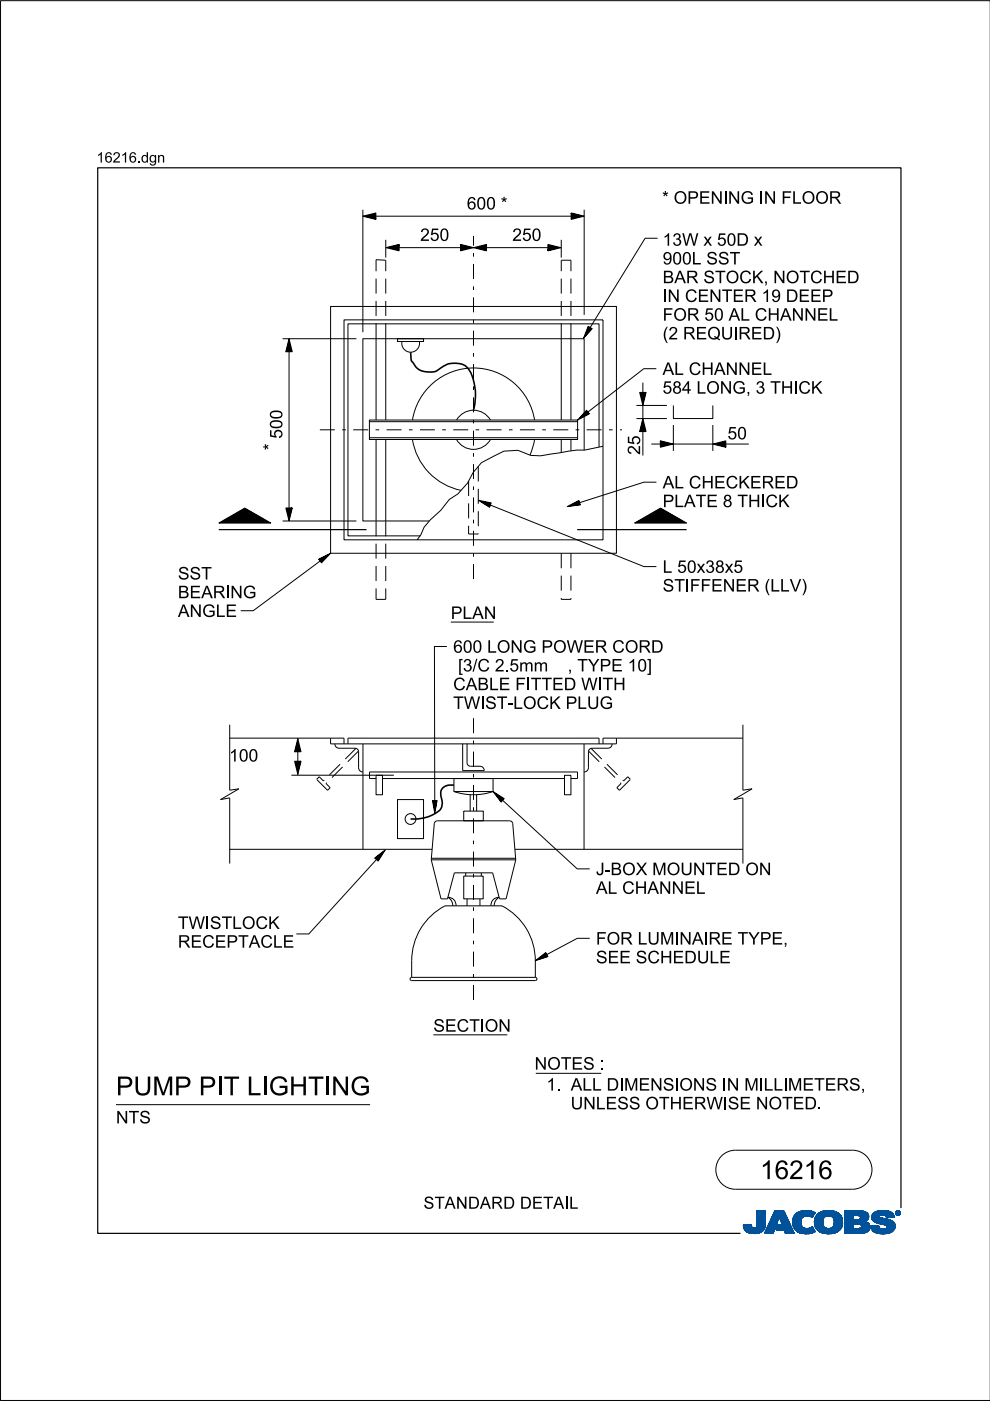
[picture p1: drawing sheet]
<svg xmlns="http://www.w3.org/2000/svg" width="210mm" height="297mm" viewBox="0 0 210 297" stroke-linecap="round" stroke-linejoin="round" font-family="sans-serif">
<defs><g id="words">
<g font-size="4">
<text x="24.6" y="232.2">PUM</text>
<text x="36.9" y="232.2">P PI</text>
<text x="47.4" y="232.2">T LI</text>
<text x="57" y="232.2">GH</text>
<text x="70.2" y="232.2">N</text>
<text x="74.2" y="232.2">G</text>
<text x="161.1" y="250">16216</text>
</g>
<g font-size="2.6">
<text x="99" y="44.4">600*</text>
<text x="140.4" y="43.2">*OPEN</text>
<text x="153.3" y="43.2">I</text>
<text x="162" y="43.2">N</text>
<text x="165.7" y="43.2">FLOOR</text>
<text x="89.1" y="51.1">250</text>
<text x="108.6" y="51.1">250</text>
<text x="140.5" y="52.1">13W</text>
<text x="149.1" y="52.1">x50D x</text>
<text x="140.5" y="56.1">900LSST</text>
<text x="140.5" y="64">I</text>
<text x="140.5" y="60">BAR STOCK,N</text>
<text x="145.2" y="64">CEN</text>
<text x="153" y="64">TER 19DEEP</text>
<text x="166.6" y="60">OTCH</text>
<text x="177.1" y="60">ED</text>
<text x="140.5" y="72">(</text>
<text x="140.5" y="68">FOR 50ALCH</text>
<text x="141.7" y="72">2REQUI</text>
<text x="156.5" y="72">RED)</text>
<text x="165.4" y="68">AN</text>
<text x="170.5" y="68">N</text>
<text x="173.2" y="68">EL</text>
<text x="140.5" y="83.5">584LON</text>
<text x="140.5" y="79.5">ALCH</text>
<text x="151.4" y="79.5">AN</text>
<text x="155.3" y="83.5">G,3TH</text>
<text x="156.5" y="79.5">N</text>
<text x="159.2" y="79.5">EL</text>
<text x="168.2" y="83.5">I</text>
<text x="169.3" y="83.5">CK</text>
<text x="58.5" y="95.5" transform="rotate(-90 58.5 95.5)">*</text>
<text x="59.9" y="93" transform="rotate(-90 59.9 93)">500</text>
<text x="154.2" y="93.2">50</text>
<text x="135.7" y="96.4" transform="rotate(-90 135.7 96.4)">25</text>
<text x="140.5" y="107.5">PLATE 8TH</text>
<text x="140.5" y="103.6">ALCH</text>
<text x="151.4" y="103.6">ECKERED</text>
<text x="161.3" y="107.5">I</text>
<text x="162.3" y="107.5">CK</text>
<text x="37.7" y="122.9">SST</text>
<text x="140.5" y="125.4">STI</text>
<text x="140.5" y="121.4">L50x38x5</text>
<text x="146.3" y="125.4">FFEN</text>
<text x="155.9" y="125.4">ER (</text>
<text x="163.3" y="125.4">LLV)</text>
<text x="37.7" y="130.8">AN</text>
<text x="37.7" y="126.8">BEARI</text>
<text x="42.9" y="130.8">GLE</text>
<text x="48.8" y="126.8">N</text>
<text x="51.5" y="126.8">G</text>
<text x="95.6" y="131.2">PLAN</text>
<text x="96.1" y="138.4">600LON</text>
<text x="97.1" y="142.4">[/</text>
<text x="108" y="142.4">5</text>
<text x="110.9" y="138.4">G POW ER CORD</text>
<text x="120.3" y="142.4">,TYPE 10]</text>
<text x="96.1" y="146.3">CABLE FI</text>
<text x="112.5" y="146.3">TTED W I</text>
<text x="127.7" y="146.3">TH</text>
<text x="96.1" y="150.3">TW I</text>
<text x="102.9" y="150.3">ST-</text>
<text x="108.8" y="150.3">LOCK PLUG</text>
<text x="48.6" y="161.5">100</text>
<text x="126.4" y="185.5">J-</text>
<text x="129.4" y="185.5">BOX M</text>
<text x="141.4" y="185.5">OUN</text>
<text x="149.6" y="185.5">TED ON</text>
<text x="126.4" y="189.5">ALCH</text>
<text x="137.3" y="189.5">AN</text>
<text x="142.4" y="189.5">N</text>
<text x="145.1" y="189.5">EL</text>
<text x="37.7" y="197">TW I</text>
<text x="44.5" y="197">STLOCK</text>
<text x="37.7" y="200.9">RECEPTACLE</text>
<text x="126.4" y="200.3">FOR LUM</text>
<text x="143" y="200.3">I</text>
<text x="146.7" y="200.3">AI</text>
<text x="150.2" y="200.3">RE TYPE,</text>
<text x="126.4" y="204.2">SEE SCH</text>
<text x="142.6" y="204.2">EDULE</text>
<text x="91.9" y="218.7">SECTI</text>
<text x="102.8" y="218.7">ON</text>
<text x="113.3" y="226.8">N</text>
<text x="116" y="226.8">OTES :</text>
<text x="115.9" y="231.2">1.ALLDI</text>
<text x="132.3" y="231.2">M</text>
<text x="135.4" y="231.2">EN</text>
<text x="140.5" y="231.2">SI</text>
<text x="144" y="231.2">ON</text>
<text x="154.1" y="231.2">N</text>
<text x="157.8" y="231.2">M</text>
<text x="161.9" y="231.2">L</text>
<text x="167.1" y="231.2">M</text>
<text x="170.1" y="231.2">ETERS,</text>
<text x="24.6" y="238.2">N</text>
<text x="27.3" y="238.2">TS</text>
<text x="121" y="235.2">UN</text>
<text x="126.3" y="235.2">LESS OTH</text>
<text x="144.6" y="235.2">ERW I</text>
<text x="154.3" y="235.2">SE N</text>
<text x="162.9" y="235.2">OTED.</text>
<text x="89.8" y="256.3">STAN</text>
<text x="99.2" y="256.3">DARD DETAI</text>
<text x="120.6" y="256.3">L</text>
</g>
<g font-size="2.2">
<text x="20.5" y="34.5">16216.</text>
<text x="29.9" y="34.5">dgn</text>
</g>
</g></defs>
<g fill="none" stroke="#00539a" stroke-width=".21">
<path d="M157.6 259.8h1.7M157.6 259.9h1.7M157.6 259.9l1.7 .1M157.6 260h1.8M158.1 259.7h1.2M159.3 259.7h-1.7l.1 .7M159.3 259.7h-.9M159.3 259.7l.1 .3M159.4 260l.1 .3M160.4 260l-.2 .3h2M160.5 259.6h1.8M160.5 259.6l-.1 .4"/>
<path d="M160.5 259.7h1.8M160.5 256.7v2.9M160.5 256.9h1.8M160.5 257.5h1.8M160.5 256.7h1.8v2.7M160.5 256.8h1.8M160.5 256.8l1.8 .1M160.5 256.9l1.8 .1M160.5 257h1.8M160.5 257.1h1.8M160.5 257.2h1.8M160.5 257.2l1.8 .1"/>
<path d="M160.5 257.3h1.8M160.5 257.4h1.8M160.5 257.4l1.8 .1M160.5 257.6h1.8M160.5 257.6l1.8 .1M160.5 257.7h1.8M160.5 257.8h1.8M160.5 257.9h1.8M160.5 258h1.8M160.5 258.1h1.8M160.5 258.1l1.8 .1M160.5 258.2h1.8"/>
<path d="M160.5 258.3h1.8M160.5 258.3l1.8 .1M160.5 258.4h1.8M160.5 258.5h1.8M160.5 258.5l1.8 .1M160.5 258.6h1.8M160.5 258.6l1.8 .1M160.5 258.7h1.8M160.5 258.8h1.8M160.5 258.9h1.8M160.5 259h1.8M160.5 259.1h1.8"/>
<path d="M160.5 259.2h1.8M160.5 259.3h1.8M160.5 259.8h1.8M162.2 260h-1.8M162.2 259.9v.3M162.2 259.9h-1.8M162.2 259.8h-1.7M162.3 259.4l-.1 .5M162.3 259.4v-2.7h-1.8v2.9M162.3 259.5h-1.8M162.3 259.6h-1.8M162.3 256.7l-1.8 .1"/>
<path d="M162.3 259.4h-1.8M163.7 258.1h3.1M163.7 258h3.1M163.7 257.9h3M163.8 257.8h2.9M163.8 257.7h2.9M163.8 257.7h2.8M163.9 257.6h2.7M163.9 257.5h2.7M164 257.4h2.5M164 257.3h2.5M164.1 257.2h2.3"/>
<path d="M164.1 257.1h2.3M164.1 257h2.3M164.2 257h2.1M164.2 256.9h2.1M164.2 256.8h2.1M164.3 256.7h1.9l2.2 4.8h-1.9l-.3-.8h-1.7l.4-1h1l-.7-1.7-1.3 3.5h-1.8zM164.5 260h-1.7M164.5 259.9l-1.7 .1M164.5 259.9h-1.7M164.5 259.8l-1.7 .1M164.6 259.8h-1.7M164.6 259.7l-1.7 .1"/>
<path d="M164.6 259.7h-1.7M164.6 259.6h-1.7M164.6 259.5l-1.6 .1M164.7 259.5h-1.7M164.7 259.4l-1.7 .1M164.7 259.4h-1.7M164.7 259.3l-1.6 .1M164.7 259.3h-1.6M164.8 259.2l-1.7 .1M164.8 259.2h-1.7M164.8 259.1l-1.6 .1M164.8 260h2.9"/>
<path d="M164.8 259.1h-1.6M164.8 259.9h2.9M164.8 259l-1.6 .1M164.9 259.9h2.7M164.9 259h-1.7M164.9 259.8h2.7M164.9 258.9h-1.6M164.9 258.8h-1.6M164.9 259.7h2.7M164.9 259.7l-.4 1 3.6 .1M165 258.7h-1.6M165 258.6l-1.6 .1"/>
<path d="M165 258.6h-1.6M165 258.5l-1.6 .1M165 258.5h-1.6M165.1 258.4l-1.6 .1M165.1 258.4h-1.6M165.1 258.3l-1.6 .1M165.1 258.3h-1.6M165.1 258.2l-1.5 .1M165.1 258.2h-1.5M165.2 258.1l-1.6 .1M165.2 258.1h-1.6M165.2 258l.7 1.7h-1"/>
<path d="M165.2 258l.7 1.7M165.3 258.1h1.5M165.3 258.1l1.6 .1M165.3 258.2h1.6M165.3 258.2l1.6 .1M165.3 258.3h1.6M165.4 258.3l1.6 .1M165.4 258.4h1.6M165.4 258.4l1.6 .1M165.4 258.5h1.6M165.4 258.5l1.7 .1M165.4 258.6h1.7"/>
<path d="M165.5 258.6l1.6 .1M165.5 258.7h1.6M165.5 258.8h1.7M165.5 258.9h1.7M165.6 258.9h1.6M165.6 259h1.7M165.6 259l1.7 .1M165.6 259.1h1.7M165.6 259.1l1.7 .1M165.7 259.2h1.7M165.7 259.2l1.7 .1M165.7 259.3h1.7"/>
<path d="M165.7 259.3l1.7 .1M165.7 259.4h1.7M165.8 259.4l1.7 .1M165.8 259.5h1.7M165.8 259.5l1.7 .1M165.8 259.6h1.7M166.2 256.7l2.2 4.8M166.2 256.8l-1.9-.1-2.2 4.8h1.8l1.3-3.5M168 258.9l.4 1.5M168 258.9h1.8M168 259h1.8M168 259.1h1.8"/>
<path d="M168 259.2h1.8M168 259.2l1.8 .1M168 259.3h1.8M168 259.3l1.8 .1M168.1 259.4h1.8M168.1 259.5h1.7M168.1 259.4l1.7 .1M168.1 259.5l1.8 .1M168.1 259.6h1.8M168.1 259.7h1.8M168.1 259.7l1.8 .1M168.1 259.8h1.8"/>
<path d="M168.1 259.8l1.8 .1M168.2 260h1.8M168.2 259.9h1.8M168.3 258l-.3 .9M168.9 257.3l-.6 .7M169.1 257.1h3.6M169.2 257h3.4M169.4 256.9h3.1M169.5 256.9h2.9M169.8 256.8h2.4M169.8 259.1a1.33 1.33 0 0 0 .8 1.4 1.33 1.33 0 0 0 1.5-.3l.2-.1M169.8 259.1h-1.8"/>
<path d="M169.8 259l-1.8 .1M169.9 258.8l-1.9 .1M169.9 258.8h-1.9M169.9 258.7h-1.9M169.9 258.6h-1.8M169.9 258.6l-1.9 .1M169.9 258.5l-1.8 .1M169.9 258.5h-1.8M169.9 258.4l-1.8 .1M170 258.4h-1.9M170 258.4l-.2 .7M170 258.3l-1.8 .1"/>
<path d="M170 258.3h-1.8M170 258.2l-1.8 .1M170.1 258.2h-1.9M170.1 258.1l-.1 .3M170.1 258.1l-1.9 .1M170.2 258.1h-2M170.3 258h-2.1M170.3 256.7l-1.4 .5M170.3 256.7h1.5M170.3 256.7a4 4 0 0 1 2.5 .4M170.4 258h-2.1M170.4 257.9h-2.1"/>
<path d="M170.6 257.8l-2.3 .1M170.6 257.9l-.5 .2M170.8 257.8h-2.5M171.4 257.8h1M171.5 256.7l-1.7 .1M171.5 256.7l.6 .1M171.7 257.8h.7M171.8 257.9h.6M171.9 258h.4M172.1 258.1h.2M172.2 258.1h.1M172.3 258h-.3"/>
<path d="M172.4 257.7l-4 .1M172.5 257.7h-4.1M172.5 257.6l-4 .1M172.5 257.6h-4M172.6 257h-3.3M172.6 257.5l-4.1 .1M172.6 257.5h-4M172.6 257.4l-4 .1M172.7 257.4h-4M172.7 259h1.8M172.7 259.2h1.8M172.7 259.3h1.8"/>
<path d="M172.7 259.3l1.8 .1M172.7 259.4h1.8M172.7 257.3l-3.9 .1M172.7 259.5h1.8M172.7 259.5l1.8 .1M172.7 259.6h1.8M172.7 259.7h1.8M172.7 258.6h1.8M172.7 257.3h-3.9M172.8 259.8h1.8M172.8 257.2l-3.9 .1M172.8 259.9h1.8"/>
<path d="M172.8 259.9l.3 .6M172.8 259.8l1.8 .1M172.8 259.9l1.8 .1M172.8 257.2h-3.9M172.8 260h1.8M172.8 257.1l-.6 1.1a1.75 1.75 0 0 0-1.6-.3M172.9 257.1l-3.9 .1M173 257.8h2.3M173 257.8l-.3 1.3h1.8M173 257.8h5.3M173.1 257.7h5.2M173.1 257.7h5.1"/>
<path d="M173.1 257.6h5.1M173.2 257.6h4.9M173.2 257.5h4.8M173.4 257.4h4.6M173.4 257.4h4.5M173.5 257.3h4.4M173.6 257.2l4.2 .1M173.6 257.2h4.1M173.7 257.1l4 .1M173.8 257.1h3.8M173.9 257h3.5M174 257h3.3"/>
<path d="M174.1 256.9h3.2M174.2 256.9h2.8M174.4 256.8h2.6M174.5 259h-1.8M174.5 259.2a1.15 1.15 0 0 0 1.3 1.3M174.5 259.2l-1.8-.1 .1 .8M174.5 258.9l-1.8 .1M174.5 258.9h-1.8M174.5 258.8l-1.8 .1M174.5 258.7l-1.8 .1M174.5 258.7h-1.8M174.5 258.6l-1.8 .1"/>
<path d="M174.5 258.5l-1.8 .1M174.6 258.5h-1.9M174.6 256.8h1.9M174.6 258.4l-.1 .8M174.6 258.4h-1.8M174.6 258.4l-1.9 .1M174.6 258.3l-1.8 .1M174.6 258.3h-1.8M174.7 258.2h-1.9M174.7 258.1l-.1 .3M174.8 258.1l-2 .1M174.8 258.1h-1.9"/>
<path d="M174.9 256.7a3.2 3.2 0 0 1 3.6 1.4l.1 .8-.1 1.1M174.9 258l-1.9 .1M175 258h-2M175.1 257.9l-.4 .2M175.1 257.9h-2.1M175.2 257.9h-2.2M175.3 257.8l-.2 .1M175.5 256.7h.7M175.7 257.8h-.4M175.7 257.8l.6 .1M176 257.8h2.4M176.2 257.9h2.2"/>
<path d="M176.3 257.9l.5 .5M176.4 258h2M176.4 256.7h-1.5a2.68 2.68 0 0 0-1.9 1.1M176.5 258l2 .1M176.5 258.1h2M176.6 258.1h1.9M176.6 258.2h1.9M176.7 258.2l1.8 .1M176.7 258.3h1.8M176.7 258.3l1.9 .1M176.7 259.9h1.8M176.7 258.4h1.9"/>
<path d="M176.8 258.4l.1 .5M176.8 258.4l1.8 .1M176.8 258.5h1.8M176.8 258.6h1.8M176.9 259.4h1.8M176.9 259.2l1.8 .1M176.9 259.1h1.8M176.9 259.2h1.8M176.9 258.9v.3M176.9 259.2a1.11 1.11 0 0 1-1.1 1.3M176.9 259h1.8M176.9 258.9h1.8"/>
<path d="M176.9 258.8h1.7M176.9 258.8l1.8 .1M176.9 258.7h1.7M176.9 259.3h1.8M176.9 259.3l1.8 .1M178 257.4l-4.7 .1M178.4 257.9h-2.1l.5 .5M178.5 259.7l-1.7 .1M178.5 259.8l-1.8 .1M178.5 259.8h-1.7M178.5 260l-.2 .5M178.5 259.9l-1.8 .1"/>
<path d="M178.5 260h-1.8M178.6 259.7h-1.8M178.6 258.5l-1.8 .1M178.6 259.6h-1.8M178.6 259.5l-1.8 .1M178.6 259.5h-1.8M178.7 259.4h-1.8M179.1 259.7h1.8M179.1 259.5h5.2M179.1 256.9h4.4M179.1 257.5h5M179.1 256.8h4"/>
<path d="M179.1 256.8h3.4M179.1 257h4.5M179.1 257.1h4.7M179.1 257.1l4.7 .1M179.1 257.2h4.8M179.1 257.2l4.8 .1M179.1 257.3h4.8M179.1 257.3l4.9 .1M179.1 257.4h4.9M179.1 257.4l5 .1M179.1 257.6h5M179.1 257.6l5 .1"/>
<path d="M179.1 257.7h5M179.1 257.7l1.8 .1M179.1 257.8h1.8M179.1 257.9h1.8M179.1 258h1.8M179.1 258.1h1.8M179.1 258.2h1.8M179.1 258.3h1.8M179.1 258.4h1.8M179.1 258.5h1.8M179.1 258.5l1.8 .1M179.1 258.6h4.8"/>
<path d="M179.1 258.7h4.7M179.1 258.7h4.6M179.1 258.8h4.5M179.1 258.9h4.5M179.1 258.9h4.3M179.1 259h4.4M179.1 259l4.5 .1M179.1 259.1h4.6M179.1 259.1l4.7 .1M179.1 259.2h4.8M179.1 259.2l4.9 .1M179.1 259.3h5"/>
<path d="M179.1 259.3l5.1 .1M179.1 259.4h5.1M179.1 259.4l5.1 .1M179.1 259.5l1.8 .1M179.1 259.6h1.8M179.1 259.8h1.8M179.1 259.9h1.8M179.1 260h1.8M180.9 257.7v.9M181.8 259.5h-.9v1v-1M181.8 259.5h.2M181.8 259.5l.8 .3"/>
<path d="M182.1 257.7l2.1 .1M182.2 257.8h2M182.2 259.5l2.1 .1M182.3 258.5h1.7M182.3 258.5l-1.4 .1M182.3 257.9h1.9M182.4 257.9h1.8M182.4 257.9v.1M182.4 257.9l-.4-.2h-1.1v.9M182.4 258h1.8M182.4 258v.3M182.4 258.3l-.1 .2"/>
<path d="M182.4 259.6h1.9M182.4 258.1h1.8M182.4 258.1l1.8 .1M182.4 258.2h1.8M182.5 259.7h1.9M182.5 256.9l1.1 .1M182.5 259.7l1.9 .1M182.6 259.8h1.8M182.6 259.8v.4l-.2 .2M182.7 259.9h1.7M182.9 256.8h-3.8v4.7M183.3 256.9l-4.2-.1v4.7"/>
<path d="M183.6 257l.4 .4M183.9 259.2l.2 .2M184 258.5l-2.1 .1M184 258.5h-1.8M184 257.4l.1 .2M184.1 258.4l-.8 .6 .6 .2M184.1 258.4h-1.8M184.1 258.3l-1.7 .1M184.1 258.3h-1.7M184.1 257.6l.1 .6M184.1 258.2l-1.7 .1M184.1 259.4l.3 .5v.6"/>
<path d="M184.2 258.2l-.1 .2M184.2 258h-1.8M184.4 259.9h-1.7M184.5 260h-1.8M184.6 259.9v.2M184.6 259.9h1.7M184.6 260h1.7M184.8 258.1h1.7M184.8 258l.2 .7M184.8 258h1.7M184.8 258.3h2.5M184.8 258.3l2.8 .1"/>
<path d="M184.8 258.1l1.8 .1M184.8 258.2h2M184.8 258.4h3M184.8 258.4l3.2 .1M184.9 258.2l2.1 .1M184.9 257.6h4.6M184.9 258.5h3.4M184.9 258.5l3.6 .1M184.9 258.6h3.7M184.9 257.5h4.5M185 257.5h4.4M185 258.6l3.7 .1"/>
<path d="M185 258.7h3.9M185 258.7l.6 .4M185 257.4h4.3M185 257.4h4.4M185.1 258.7l3.9 .1M185.1 258.8h.7M185.1 257.3h4.1M185.2 258.9h.6M185.2 258.9l4.1 .1M185.3 257.2h3.9M185.3 259h4M185.3 257.1l3.8 .1"/>
<path d="M185.4 257.1h3.7M185.4 259l4 .1M185.5 257h3.5M185.5 259.1h4M185.6 259.1l3.9 .1M185.6 259.1l.5 .2M185.7 259.2h3.9M185.7 256.9h3M185.8 259.2l3.8 .1M185.8 258.9h3.4M185.9 258.8h3.2M185.9 256.8h2.7"/>
<path d="M185.9 256.8l-.8 .5-.3 .7M185.9 256.8l.7-.1a3.3 3.3 0 0 1 2.7 .6h-4.2M186 259.3h3.6M186.1 256.8h2.3M186.1 259.4h3.6M186.1 259.3l1.5 .4 .4 .2M186.3 259.8l-.5 .1M186.3 259.8l-1.7 .1M186.3 259.8v.3M186.3 259.4h3.4M186.4 257.9h-1.6M186.4 257.9l.1 .1"/>
<path d="M186.5 257.9h-1.7M186.5 257.8h-1.7M186.5 258v.1M186.5 257.8l-.1 .1M186.5 257.7h-1.6M186.5 259.4l3.2 .1M186.5 258.1l.1 .1M186.6 257.6l-1.7 .1M186.6 258.2l.4 .1M186.7 256.7h.8M186.7 259.5h3M186.8 257.6h-1.9"/>
<path d="M186.9 259.5l2.9 .1M187 258.3l1.7 .4 .9 .6M187.2 259.6h2.6M187.4 259.7h2.4M187.4 257.6h2.1M187.6 257.6l1.9 .1M187.6 259.7h2.2M187.6 257.7h2M187.7 257.7a1.07 1.07 0 0 0-1.2 .1M187.7 257.7l.1 .1M187.7 257.8h1.9M187.8 257.8h1.7"/>
<path d="M187.8 256.7h-1.3M187.8 257.8l.1 .4 1.1-.1M187.8 257.9h1.7M187.8 257.9h1.8M187.9 258h1.7M187.9 258l1.7 .1M187.9 258.1h1.7M187.9 259.9h1.9M188 259.9l.1 .2M188 260h1.8M188.1 257h-2.6M188.2 257h.6"/>
<path d="M188.7 256.9h-2.9M189.3 257.3l.3 .8-1.7 .1M189.6 259.3l.2 .4v.6M189.8 259.9l-1.8 .1M189.8 259.8h-2.1M189.8 259.8h-1.9M189.9 257.2v.1M189.9 257.1h.1M189.9 257.2h.1M189.9 257.3h.1M189.9 257.3l.2 .3M190 257.4h.1"/>
<path d="M190 257.4l.1 .1M190 257.5h.2M190 257.2v.1M190 257.2l.2 .3M190 257.3l.2 .2M190 257.1h-.1M190 257h-.1M190.1 257h-.2M190.1 257.5l.2 .1M190.1 256.9h-.1M190.1 257.6h.6M190.2 256.8l-.1 .1"/>
<path d="M190.2 257.5l.2 .1M190.2 257.5l-.1 .1M190.2 257.6h.4M190.2 256.9h.4M190.2 256.9h.4l-.1 .3 .2 .3-.3-.3-.2 .3zM190.2 256.9v.6l.1-.3 .3 .3M190.2 257h.4M190.2 257.1h.1M190.2 257.1h.5M190.2 257.2h.5M190.2 257.2l.3 .1M190.2 257.3h.1"/>
<path d="M190.2 257.4h.1M190.2 257.4l.1 .1M190.2 256.8h-.1M190.3 257h.2v.1l-.2 .1zM190.3 257v.2M190.3 257h-.1M190.4 257.2l.2 .3M190.4 257.6h.1M190.4 256.8h-.2l-.2 .4M190.4 256.7a.5 .5 0 0 1 .5 .5 .5 .5 0 0 1-.5 .5M190.4 256.8l.4 .2v.2M190.4 256.7a.5 .5 0 0 0-.5 .5 .5 .5 0 0 0 .5 .5l-.3-.1"/>
<path d="M190.4 256.8l.3 .1 .1 .3M190.4 256.7l-.4 .2-.1 .3M190.4 256.7v.1M190.4 257.6v.1M190.4 256.7l.3 .1 .2 .4M190.4 257h-.1l.1 .2M190.4 257l.2 .1-.2 .1M190.4 257h.1M190.5 257.3h.1M190.5 257.3l.1 .1M190.5 257.2l.2 .3M190.5 257.4h.1"/>
<path d="M190.5 257.1h.2M190.5 257.4l.2 .1M190.5 257l-.1 .2M190.5 256.7h-.3M190.6 257.5h.2M190.6 256.8h.1M190.6 257.1l-.1 .1M190.7 257.1h-.1M190.7 257.1l-.2 .1M190.7 257.1l-.5-.2v.6l.1-.3M190.7 257h-.1M190.7 256.8l.1 .1"/>
<path d="M190.7 256.8h-.6M190.7 256.9h.2M190.8 257h.1M190.8 257.6h-.2M190.8 257.2v.2l-.4 .2M190.8 257.2l-.1 .3-.3 .1M190.8 257.1h.1M190.8 257.2h.1M190.9 257.4l-.2 .1M190.9 257.4h-.1M190.9 257.3l-.1 .1M190.9 257.3h-.1"/>
<path d="M190.9 257.2h.1M190.9 257.2l-.1 .3-.4 .2M190.9 257.1h-.1M157.7 260.1h1.7M157.7 260l1.7 .1M157.7 260.2h1.8M157.7 260.2l1.8 .1M157.7 260.3h1.8M157.7 260.3l1.9 .1M157.7 260.4h4.4M157.7 260.4l.4 .5M157.7 260.4l4.4 .1"/>
<path d="M157.8 260.5h4.3M157.8 260.6h4.3M157.8 260.7h4.2M157.9 260.7h4.1M157.9 260.8h4M158 260.8h3.9M158 260.9h3.9M158.1 260.9h3.3M158.1 261h3.6M158.2 261h3.5M158.3 261.1h3.2M158.4 261.2h3.1"/>
<path d="M158.5 261.2h2.9M158.6 261.3h2.7M158.7 261.4h2.4M158.8 261.4h2.1M159.1 261.5h1.6M159.5 260.3l.3 .1 .4-.1M159.7 261.5h.7M160.9 261.4h.1M161.5 260.9h.2M161.6 261.1h-3.3M162.1 260.3l-2 .1M162.2 260.2l-1.9 .1"/>
<path d="M162.2 260.2a2.25 2.25 0 0 1-2.8 1.3l-.9-.2-.4-.4M162.2 260.2h-1.9M162.2 260.1l-1.8 .1M162.2 260.1h-1.8M162.2 260l-1.8 .1M164 261.4h-1.9M164 261.3l-1.9 .1M164 261.3h-1.8M164 261.2l-1.8 .1M164 261.2h-1.8M164.1 261.1l-1.9 .1M164.1 261.1h-1.8"/>
<path d="M164.1 261l-1.8 .1M164.1 261h-1.8M164.1 260.9l-1.8 .1M164.2 260.9h-1.8M164.2 260.8l-1.8 .1M164.2 260.8h-1.8M164.2 260.7l-1.8 .1M164.2 260.7h-1.7M164.2 260.6l-1.7 .1M164.3 260.6h-1.8M164.3 260.5h-1.8M164.3 260.4l-1.7 .1"/>
<path d="M164.3 260.4h-1.7M164.3 260.3l-1.7 .1M164.4 260.3h-1.8M164.4 260.2l-1.7 .1M164.4 260.2h-1.7M164.4 260.1l-1.7 .1M164.4 260.1h-1.7M164.5 260l-1.8 .1M164.5 260.7h3.5M164.6 260.7h3.4M164.6 260.6h3.4M164.6 260.5h3.4"/>
<path d="M164.6 260.5h3.3M164.6 260.4h3.3M164.7 260.4h3.2M164.7 260.3h3.2M164.7 260.3h3.1M164.7 260.2h3.1M164.8 260.1h3M164.8 260.1h2.9M166.3 260.8h1.8M166.3 260.8l1.8 .1M166.3 260.9h1.8M166.3 260.9l1.8 .1"/>
<path d="M166.3 261h1.9M166.3 261l1.9 .1M166.4 261.1h1.8M166.4 261.1l1.8 .1M166.4 261.2h1.9M166.4 261.2l1.9 .1M166.4 261.3h1.9M166.5 261.3l1.8 .1M166.5 261.4h1.9M166.5 261.5h1.9M166.5 261.5l-.3-.8 .3 .8h1.9M168.2 260l1.9 .1"/>
<path d="M168.2 260.1h1.9M168.2 260.1l1.9 .1M168.2 260.2h2M168.3 260.2l2 .1M168.3 260.3h2.1M168.3 260.3l2.2 .1M168.3 260.4h2.5M168.4 260.4l.6 .7M168.4 260.4l4.1 .1M168.5 260.5h4M168.5 260.6h4M168.6 260.7h4"/>
<path d="M168.6 260.7l4 .1M168.7 260.8h3.9M168.7 260.8l4 .1M168.8 260.9h3.9M168.9 260.9l3.8 .1M168.9 261h3.9M169 261l3.8 .1M169 261.1h3.9M169 261.1a4.2 4.2 0 0 0 3.8 0M169.1 261.1h3.8M169.2 261.2h3.5M169.3 261.3h3.2"/>
<path d="M169.5 261.4h2.8M169.6 261.4h2.6M170 261.5h2M170.6 261.6h.4M171.5 260.4h.9M171.6 260.4h.8M171.8 261.5h-1.5M171.8 260.3h.6M172 260.3h.3M172 260.2h.3M172.1 260.2h.2M172.2 260.1h.1"/>
<path d="M172.3 260.1l.6 1M172.6 261.2l-3.3 .1M172.8 260.1h1.9M172.9 260.1l1.9 .1M172.9 260.2h1.9M172.9 260.2l2 .1M172.9 260.3h2.2M173 260.3l2.1 .1M173 260.4h2.4M173 260.4h5.3M173.1 260.5h5.2M173.1 260.5l.7 .6 .8 .4"/>
<path d="M173.1 260.6h5.2M173.2 260.6h5M173.3 260.7h4.9M173.3 260.7h4.8M173.3 260.8h4.7M173.4 260.9h4.5M173.5 260.9h4.4M173.5 261h4.3M173.6 261h4.2M173.7 261.1h4M173.8 261.1h3.8M173.8 261.2h3.7"/>
<path d="M174 261.2h3.4M174.2 261.4h2.9M174.3 261.4h2.7M175.1 261.5h1.4M175.3 261.6h.4M176.6 260.2h1.9M177 261.4l-1 .2-1.4-.1h2.2M177.3 261.3h-3.3M178.1 260.8h-4.8M178.3 260.5l-.6 .6-.7 .3M178.3 260.4h-2.2M178.4 260.3l-2.2 .1"/>
<path d="M178.4 260.3h-2l-.6 .2M178.5 260.2l-2.1 .1M178.5 260.2h-2M178.5 260.1h-1.9M178.5 260l-1.9 .1M179.1 261.5h3.4M179.1 260.1h1.8M179.1 260.1l1.8 .1M179.1 260.2h1.8M179.1 260.2l1.8 .1M179.1 260.3h1.8M179.1 260.4h1.8"/>
<path d="M182.3 260.4h2.1M182.4 260.4h2M182.4 260.4l-.6 .1M183.1 261.4l-4 .1M183.4 261.3l-4.3 .1M183.5 261.3h-4.4M183.7 261.3h-.1M183.7 261.2l-4.6 .1M183.8 261.2h-4.7M183.9 261.1l-4.8 .1M184 261.1h-4.9M184 261l-4.9 .1"/>
<path d="M184.1 261l-.8 .4-1.1 .1M184.1 261h-5M184.1 260.9l-5 .1M184.2 260.9h-5.1M184.2 260.8l-5.1 .1M184.3 260.8h-5.2M184.3 260.7l-5.2 .1M184.3 260.7h-5.2M184.4 260.6l-5.3 .1M184.4 260.6h-5.3M184.4 260.5h-5.3M184.4 260.5l-.3 .5"/>
<path d="M184.4 260.4l-5.3 .1M184.5 260l-1.8 .1M184.5 260.2l-2 .1M184.5 260.3h-2M184.5 260.1h-1.9M184.5 260.2h-1.9M184.6 260l1.7 .1M184.6 260.1l.1 .3M184.6 260.1h1.8M184.6 260.2h1.8M184.6 260.1l1.8 .1M184.6 260.2l1.8 .1"/>
<path d="M184.7 260.3h1.8M184.7 260.3l1.8 .1M184.7 260.4a2.52 2.52 0 0 0 2.7 1.2M184.7 260.4h1.9M184.7 260.5h2M184.7 260.5h2.1M184.8 260.6h2.1M184.8 260.6h4.8M184.8 260.7h4.7M184.9 260.8h4.6M184.9 260.8h4.5M185 260.9h4.4"/>
<path d="M185.1 260.9h4.3M185.1 261h4.3M185.2 261.1h4M185.2 261.1h3.9M185.3 261.2h3.7M185.4 261.2h3.5M185.5 261.3h3.4M185.7 261.3h3.1M185.8 261.4h2.7M185.9 261.5h2.4M186.3 260.1a1.08 1.08 0 0 0 1.4 .5M186.4 261.5h1.6"/>
<path d="M186.6 261.6h.9M188 260.4h1.8M188 260.4l-.3 .2M188.1 260.3h1.7M188.1 260.1l-.1 .3M188.1 260.2h1.7M188.3 261.5l-.9 .1M188.9 261.3l-.6 .2M189.3 261.1h-4.1M189.4 260.9l-.5 .4M189.6 260.7h-4.8M189.7 260.6h-2"/>
<path d="M189.7 260.5h-1.9M189.7 260.5h-1.8M189.7 260.4h-1.7M189.7 260.3h-1.6M189.8 260.2h-1.7M189.8 260.3l-.4 .6M189.8 260.1h-1.7M189.8 260h-1.7"/>
<circle cx="190.4" cy="257.2" r=".51"/>
<circle cx="190.4" cy="257.2" r=".42"/>
</g>
<g fill="none" stroke="#000" stroke-width=".21">
<path d="M210 .1h-209.9v296.8h209.9M76.9 45.8h47M76.9 44.5v25.9M79.7 45.8h-.7l.3-.1v.3l-.7-.2 .8-.2v.6l-1.3-.3 1.4-.4 .1 .9-2.1-.5 2.1-.6 .1 1.2-2.8-.7 2.8-.6v1.3M81.8 50.8v3.8M81.8 52.5h37.2M84.6 51.8v1.4l-2.7-.7 2.7-.7-.1 1.2-2-.5 2-.6-.1 .9-1.4-.3 1.4-.4-.1 .6-.8-.2 .8-.2-.1 .3-.3-.1h.7M97.6 51.8v1.4l2.8-.7-2.8-.7 .1 1.2 2.1-.5-2.1-.6 .2 .9 1.4-.3-1.4-.4v.6l.9-.2-.8-.2v.3l.3-.1h-.7M103.2 52.5h-.7l.2-.1 .1 .3-.8-.2 .9-.2v.6l-1.4-.4 1.4-.3 .2 .9-2.1-.6 2.1-.5 .1 1.2-2.8-.7 2.8-.7v1.4M116.2 52.5h.7l-.3-.1-.1 .3 .8-.2-.8-.2-.1 .6 1.4-.4-1.4-.3-.1 .9 2-.6-2-.5-.1 1.2 2.7-.7-2.7-.7v1.4M119 50.8v3.8M121.1 45.2v1.3l2.8-.7-2.8-.6 .1 1.1 2-.5-2-.5 .1 .8 1.4-.3-1.3-.3v.6l.8-.3-.8-.2 .1 .3 .3-.1h-.7"/>
<path d="M123.9 44.5v22.3M139.4 50.5h-2.6l-12 19.5 .1-.2h.2l-.6 .6 .3-.8 .4 .2-.9 1.1 .5-1.4 .6 .2-1.4 1.6 .8-2 .7 .4-1.8 2.1 1-2.6 .8 .5M59.9 71.8h15.7M60.6 74.6h1.4l-.7-2.8-.7 2.8 1.2-.1-.5-2.1-.6 2.1 .9-.1-.3-1.5-.4 1.4h.6l-.2-.9-.2 .8h.3l-.1-.3v.7M61.3 71.8v38.7M70.1 65h60.6v52.3h-60.6zM72.9 67.8h55v46.7h-55zM79.7 71.7v17.4M81.8 71.7v17.4M84.3 71.8h5.5v.6h-5.5zM85.2 72.4a1.88 1.88 0 0 0 1.9 2.3 1.88 1.88 0 0 0 1.8-2.3M119 71.7v17.4"/>
<path d="M121.1 71.7v17.4M139.1 78.2h-2.6l-12.4 9.6 .2-.2 .1 .1-.7 .4 .6-.7 .3 .3-1.2 .7 .9-1.1 .5 .4-1.8 1 1.4-1.6 .5 .6-2.4 1.4 1.9-2.1 .5 .7M78.3 89.4h44.2M78.3 92.8h44.2M78.3 89.1h44.2v4.1h-44.2zM79.7 93.2v17.3M81.8 93.2v17.3M87.4 93.2a13.1 13.1 0 0 0 10.4 10.8M87.5 89.1a13.1 13.1 0 0 1 12.9-11.1 13.1 13.1 0 0 1 12.9 11.1M96.8 93.2a4.1 4.1 0 0 0 7.2 0M96.8 89.1a4.1 4.1 0 0 1 7.2 0M113.3 93.2l-.3 1.7-.6 1.6"/>
<path d="M119 93.2v2.8M121.1 93.2v2.4M123.9 95.4v-23.6h-47v38.7h14.1M127 94.8v-26.1h-53.2v44.9h15.3M127.9 94.6l-3.9 .8a37.9 37.9 0 0 0-7.2 .9l-2.2 .3h-2.1l-2.7-1.1-3 .2-4.7 2.4-1.8 2.1-1.2 2.2-2 2.3-1.8 1.2-1.9 2.3-2.2 2-1.3 1.6-.7 1.6-.8 1.1M134.9 88.7h6.5M134.9 86h6.5M135.6 91.5h1.4l-.7-2.8-.7 2.8 1.2-.1-.5-2-.6 2 .9-.1-.3-1.4-.4 1.3h.6l-.2-.8-.2 .8 .3-.1-.1-.3v.7M136.3 81.1v15.5M136.3 83.2v.7l-.1-.3h.3l-.2 .7-.2-.8h.6l-.4 1.3-.3-1.4 .9-.1-.6 2-.5-2 1.2-.1-.7 2.8-.7-2.8h1.4M138.1 94.1h20.7M140 93.5v1.3l2.8-.7-2.8-.6 .1 1.1 2.1-.5-2.1-.5 .1 .9 1.5-.4-1.4-.3v.6l.8-.3-.7-.1v.2l.3-.1h-.7"/>
<path d="M142.8 90.1v5.5M142.8 86v2.7h8.3v-2.7M151.1 90.1v5.5M153.9 94.1h-.7h.3v.2l-.7-.2 .8-.2v.6l-1.3-.3 1.4-.4 .1 .9-2.1-.5 2.1-.5 .1 1.1-2.8-.7 2.8-.6v1.3M46.4 110.9l5.5-3.2 5.5 3.2zM51.9 107.8l.2 .1-.6 .1 1 .1-1.4 .2 1.8 .1-2.2 .1 2.6 .1h-2.8l-.2 .1 3.4 .1-3.8 .1h4l.1 .1-4.4 .1 4.8 .1-5.2 .2h5.4l.2 .1-6 .1 6.4 .1h-6.6l-.2 .1h7l.2 .1h-7.4l-.2 .1h7.8l.2 .1h-8.2l-.2 .1h8.6l.2 .1h-9l-.1 .2h9.2l.2 .1h-9.6l-.2 .1h10l.2 .1h-10.4M59.9 110.5h15.7M61.3 107.7v.7l-.1-.3h.3l-.2 .7-.2-.8h.6l-.4 1.3-.3-1.4 .8-.1-.5 2-.5-2 1.2-.1-.7 2.8-.7-2.8h1.4M67.6 118.6l.6 .7 1.9-2-2.5 1.3 .6 .6 1.4-1.6-1.9 1 .5 .4 1-1.1-1.3 .7 .3 .3 .6-.6-.7 .3 .1 .1 .2-.2-14.7 11h-2.7M104 107.1l-.7-.3 .3 .1v.2l-.7-.4 .9 .1-.2 .4-1.2-.7 1.4 .3-.1 .6-1.7-1.1 2 .4-.2 .8-2.4-1.4 2.8 .5-.4 .9M104 107.1l32.5 13h2.7M134.5 110.9l5.6-3.2 5.5 3.2z"/>
<path d="M139.2 102.2h-2.7l-14.3 4.6 .3-.2 .1 .2-.8 .1 .8-.4 .1 .4-1.4 .2 1.3-.7 .3 .6-2.1 .2 1.9-.9 .3 .7-2.7 .4 2.4-1.3 .3 .9M140 107.8l.3 .1-.7 .1 1.1 .1-1.5 .2 1.8 .1-2.1 .1 2.5 .1h-2.7l-.2 .1 3.3 .1-3.7 .1h3.9l.2 .1-4.5 .1 4.9 .1-5.3 .2h5.5l.2 .1-6.1 .1 6.5 .1h-6.7l-.1 .1h6.9l.2 .1h-7.3l-.2 .1h7.7l.2 .1h-8.1l-.2 .1h8.5l.2 .1h-8.9l-.2 .2h9.3l.2 .1h-9.7l-.2 .1h10.1l.2 .1h-10.5M94.8 137.1h-2.7l.1 33.3-.1-.3h.2l-.1 .8-.2-.9h.4l-.2 1.4-.2-1.5 .6-.1-.4 2.1-.4-2.1 .9-.1-.5 2.8-.5-2.8h1M95.6 131.9h9.1M48.7 156.5h24.2v1.2M48.7 153.7v13.8l1.9-.3-3.8 2.3 1.9-.3v13.9M62.5 159.4h1.3l-.7-2.8-.6 2.8 1.1-.1-.5-2.1-.5 2.1 .9-.1-.4-1.5-.3 1.4h.6l-.3-.9-.1 .8h.2l-.1-.3v.7M63.1 156.5v7.9M70.1 156.5v1.2h60.6v-1.2M71 157.8a.89 .89 0 0 0 .9 .8h3.4a.75 .75 0 0 1 .7 .8v3.4a.91 .91 0 0 0 1 .9M72.9 157.7h.1M73.8 157.7v-1.2h53.2v1.2"/>
<path d="M77 157.7v22.4M98.1 157.7v5.7h4.6M99 157.7v4a.75 .75 0 0 0 .8 .8h2a.89 .89 0 0 1 .9 .8M123.8 157.7v22.4M127.9 157.7h.1M129.8 157.8a.89 .89 0 0 1-.9 .8h-3.4a.75 .75 0 0 0-.7 .8v3.4a.9 .9 0 0 1-1 .9M157.5 153.7v13.8l2-.3-3.9 2.3 1.9-.3v13.9M157.5 156.5h-29.6v1.2M61.8 164.4h21.7M63.1 161.4v.7l-.1-.3 .3-.1-.2 .8-.2-.8h.6l-.3 1.3-.4-1.4 .9-.1-.5 2-.6-2 1.2-.1-.7 2.8-.6-2.8h1.3M79.7 165.1h-1.4v-1.4h44.1v1.4h-1.3M79.7 164.4h1.4v4.1h-1.4z"/>
<path d="M81.1 165.1h38.6M84.3 169.5h5.5v8.3h-5.5zM96.2 165.1h8.3v2.7h-8.3zM96.2 167.8a12.9 12.9 0 0 0 8.3 0M98.3 172h4.2v2h-4.2zM99.7 168.5v3.5M101.1 168.5v3.5M102.7 163.3v.1M106.2 170l.7-.7-2.4-1.5 1.7 2.2 .5-.6-1.7-1.2 1.2 1.7 .4-.5-1.3-.8 .9 1.1 .3-.3-.8-.5 .5 .6 .1-.1-.2-.2 16.3 15h2.6M119.7 164.4h1.4v4.1h-1.4zM48.7 180.1h42.9M79.5 181.9l.7 .7 1.5-2.4-2.2 1.7 .6 .5 1.2-1.8-1.7 1.3 .5 .3 .8-1.2-1.1 .9 .3 .2 .5-.7-.6 .5 .2 .1 .1-.3-14.8 16.3h-2.7"/>
<path d="M91.4 182.3h18M91.5 182h17.8M96 192.1a1.98 1.98 0 0 0-1-1.9 1.66 1.66 0 0 1 1.7 1.9M98.3 185.7h4.1v4.9h-4.1zM98.7 185.1v.6M99 190.6v1.5M101.8 190.6v1.5M102 185.1v.6M104.1 192.1a1.66 1.66 0 0 1 1.7-1.9 1.98 1.98 0 0 0-1 1.9M109.2 180.1h48.3M109.4 182.3l-2.1 8.3h-1.4l-1.4-5.5h-8.2l-1.4 5.5h-1.4l-2.1-8.3M109.4 182.3l-.7-7.6a.69 .69 0 0 0-.7-.7h-15.2a.69 .69 0 0 0-.7 .7l-.7 7.6"/>
<path d="M125 198.9h-2.6l-7.1 3.8 .2-.2 .2 .2-.8 .2 .7-.5 .2 .4-1.3 .4 1.1-.9 .4 .5-2 .6 1.7-1.3 .5 .7-2.7 .9 2.2-1.7 .5 .8M87.3 207.2a25.9 25.9 0 0 1 .2-5.9 13.1 13.1 0 0 1 6.8-9.2h12.1a13.1 13.1 0 0 1 7.1 11.6v3.5M87.3 207.2a.34 .34 0 0 0-.4 .4 .34 .34 0 0 0 .4 .3h26.2a.34 .34 0 0 0 .3-.3 .34 .34 0 0 0-.3-.4M87.3 207.2h26.2M91.9 219.4h15.7M24.6 234.2h53.9M113.6 227.6h13.9M153 245.1l1.3-.9 1.6-.3h24.8a4.1 4.1 0 0 1 4.2 4.1 4.1 4.1 0 0 1-4.2 4.1h-24.8a4.1 4.1 0 0 1-3.8-2.5 4.1 4.1 0 0 1 .9-4.5z"/>
<circle cx="87" cy="173.6" r="1.15"/>
</g>
<g fill="none" stroke="#000" stroke-width=".21" stroke-dasharray="3.2 1.6" stroke-linecap="butt">
<path d="M79.7 55.1l2.1 .1M119 55.2h2.1M79.7 71.7v-16.6M81.8 71.7v-16.5M119 71.7v-16.5M121.1 71.7v-16.5M101.4 98.9v14.3M79.7 110.5v16.6M81.8 110.5v16.6M99.4 102v11.2M99.4 113.2h2M119 117.3v9.8"/>
<path d="M121.1 117.3v9.8M79.7 127.1h2.1M119 127.1h2.1M75.5 158.7l-6.9 6.9M76 159.3l-6.9 6.8M124.8 159.3l6.9 6.8M125.3 158.7l6.9 6.9M67.7 164.7l-.6 .5M68.6 165.6l-.9-.9M69.5 167.6l-2.4-2.4M70 167l-.9-.9M70 167l-.5 .6"/>
<path d="M130.8 167l.9-.9M130.8 167l.5 .6M131.3 167.6l2.4-2.4M132.2 165.6l.9-.9M133.1 164.7l.6 .5"/>
</g>
<path d="M87.1 74.7v.4a3.8 3.8 0 0 0 4.6 3.8 4.6 4.6 0 0 0 2.3-1.3 4.6 4.6 0 0 1 4.9 .1 9.5 9.5 0 0 1 1.9 6.8l-.4 2.5M96.2 166.5a2.21 2.21 0 0 0-2.7 1.5l-.1 .3a5.2 5.2 0 0 1 .1 3.2 8.2 8.2 0 0 1-6.5 2.1" fill="none" stroke="#000" stroke-width=".34"/>
<path d="M67.8 91.1h64.1M100.4 122.8v-72.8M100.4 212v-60.6" fill="none" stroke="#000" stroke-width=".21" stroke-dasharray="3.2 1.6 .8 1.6" stroke-linecap="butt"/>
<path d="M46.4 112.3h31.3M122.4 112.3h23.2M191 256.1v-220.5h-170.3v225.9h136.3" fill="none" stroke="#000" stroke-width=".25"/>
<g fill="#000">
<path d="M157.7 40.8a1.21 1.21 0 0 1 1.9 .5l-.3 .1a.95 .95 0 0 0-1.3-.5 .95 .95 0 0 0-.4 1.4 1.05 1.05 0 0 0 1.7 .3v-.4h-.8v-.4h1.2v1a1.43 1.43 0 0 1-2.1 .1 1.43 1.43 0 0 1 .1-2.1z" fill-rule="evenodd"/>
<path d="M105.4 139.9a.87 .87 0 0 1 1.3 .2 .87 .87 0 0 1-.5 1.3l-.7 .7h1.3v.3h-1.8a3 3 0 0 1 1.3-1.6 .51 .51 0 0 0-.2-.8 .51 .51 0 0 0-.7 .5h-.3z" fill-rule="evenodd"/>
<path d="M110.3 140.4h.3v.3a.65 .65 0 0 1 1.1 0 .62 .62 0 0 1 .7-.3 .62 .62 0 0 1 .5 .6v1.4h-.3v-1.2a.43 .43 0 0 0-.5-.5 .43 .43 0 0 0-.3 .6v1.1h-.4v-1.3a.44 .44 0 0 0-.5-.4 .44 .44 0 0 0-.3 .7v1h-.3z" fill-rule="evenodd"/>
<path d="M113.4 140.4h.3v.3a.65 .65 0 0 1 1.1 0 .62 .62 0 0 1 .7-.3 .62 .62 0 0 1 .5 .6v1.4h-.3v-1.2a.43 .43 0 0 0-.5-.5 .43 .43 0 0 0-.3 .6v1.1h-.4v-1.3a.44 .44 0 0 0-.5-.4 .44 .44 0 0 0-.3 .7v1h-.3z" fill-rule="evenodd"/>
<path d="M65.4 228.3h3.2v.4h-1.3v3.5h-.6v-3.5h-1.3z" fill-rule="evenodd"/>
<path d="M150.1 228.7a1.02 1.02 0 0 1 1.7 .6l-.4 .1a.63 .63 0 0 0-.6-.6 .63 .63 0 0 0-.6 .6l.2 .1a1.54 1.54 0 0 1 1.5 1 1.08 1.08 0 0 1-1.1 .8 1.08 1.08 0 0 1-1.1-.9l.4-.1a.73 .73 0 0 0 .7 .7 .73 .73 0 0 0 .7-.6l-.4-.3a.98 .98 0 0 1-1.1-1.2z" fill-rule="evenodd"/>
<path d="M164.2 228.6h.4v2.3h1.3v.3h-1.7z" fill-rule="evenodd"/>
</g>
<use href="#words"/>
</svg>
